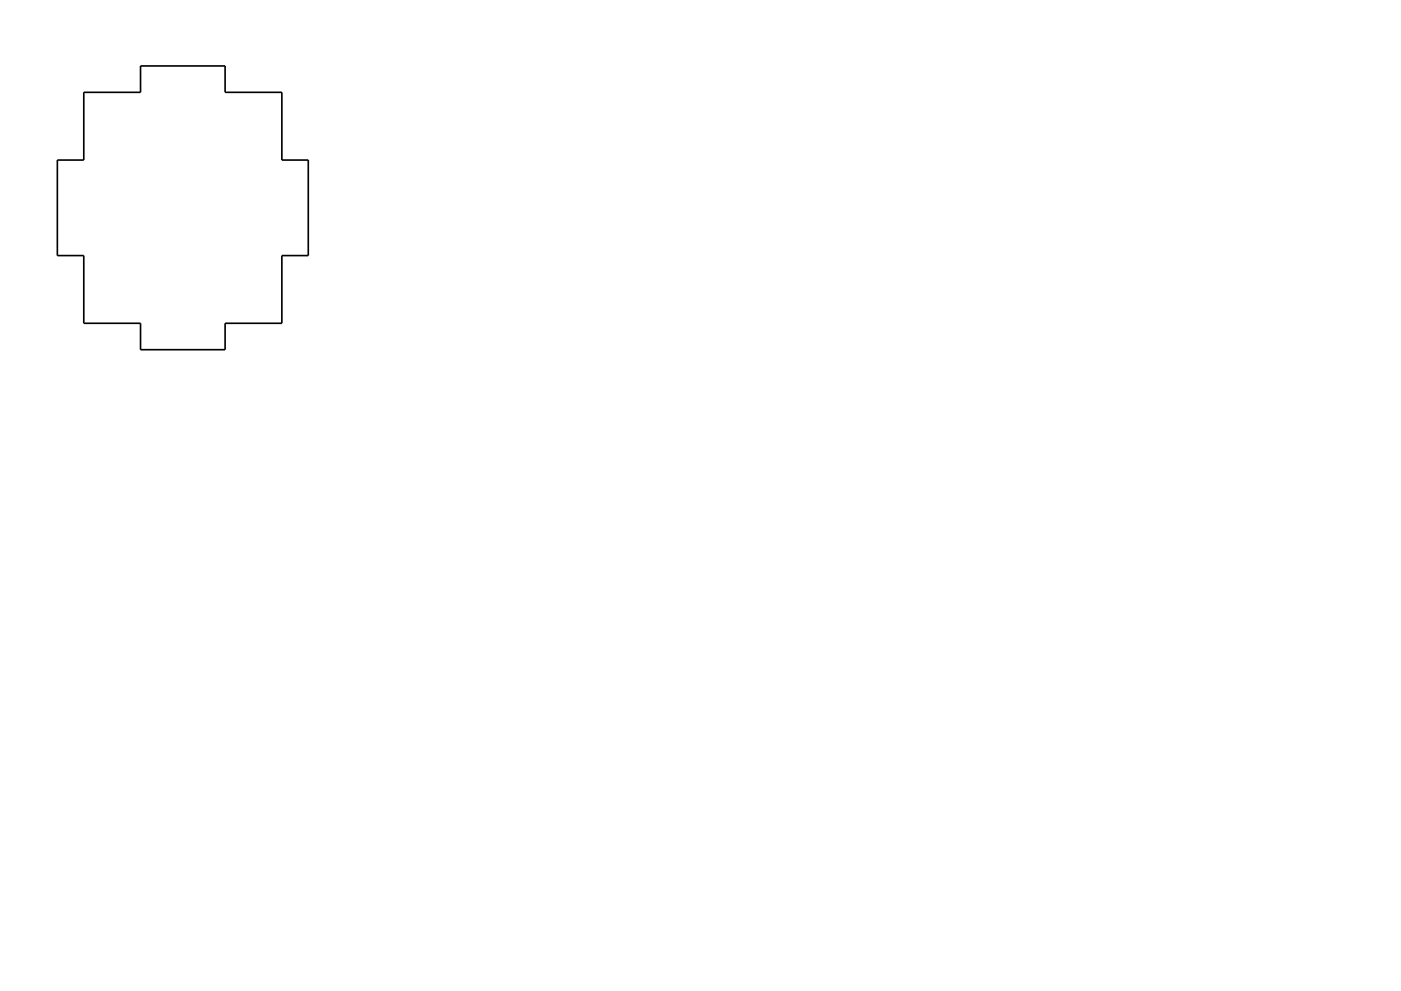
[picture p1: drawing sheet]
<svg xmlns="http://www.w3.org/2000/svg" width="297mm" height="210mm" viewBox="0 0 297 210" stroke-linecap="round" stroke-linejoin="round" font-family="sans-serif">
<path d="M17.8 19.6h12v-5.6h17.9v5.6h12.1v14.4h5.6v20.2h-5.6v14.4h-12.1v5.6h-17.9v-5.6h-12v-14.4h-5.6v-20.2h5.6z" fill="none" stroke="#000" stroke-width=".35"/>
</svg>
